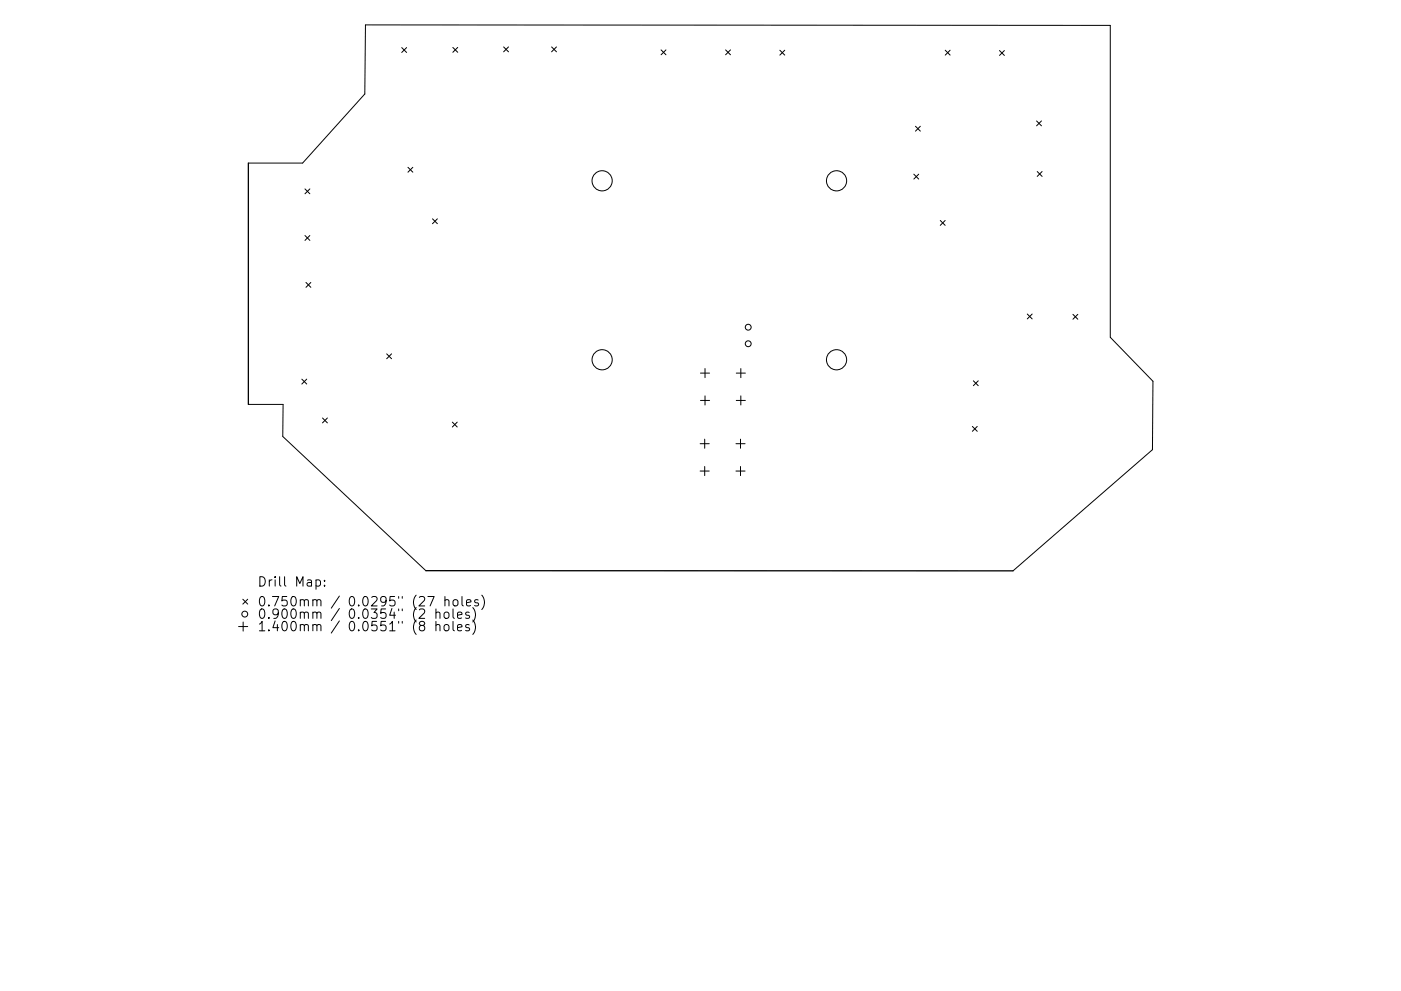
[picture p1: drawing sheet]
<svg xmlns="http://www.w3.org/2000/svg" width="297mm" height="210mm" viewBox="0 0 297 210" stroke-linecap="round" stroke-linejoin="round" font-family="sans-serif">
<defs><g id="words">
<g font-size="2.8">
<text x="54.5" y="124.5">Drill Map:</text>
<text x="54.5" y="128.7">0.750mm / 0.0295&quot; (27 holes)</text>
<text x="54.5" y="131.3">0.900mm / 0.0354&quot; (2 holes)</text>
<text x="54.5" y="133.9">1.400mm / 0.0551&quot; (8 holes)</text>
</g>
</g></defs>
<g fill="none" stroke="#000" stroke-width=".21">
<path d="M85.2 10.1l1 1M86.2 10.1l-1 1M96 10.1l1 1M97 10.1l-1 1M106.8 10l1 1M107.8 10l-1 1M116.9 10l1.1 1M118 10l-1.1 1M140.2 10.6l1 1M141.2 10.6l-1 1M153.8 10.6l1.1 1M154.9 10.6l-1.1 1"/>
<path d="M165.3 10.7l1.1 1M166.4 10.7l-1.1 1M200.4 10.7l1 1M201.4 10.7l-1 1M211.9 10.7l1 1.1M212.9 10.7l-1 1.1M52.7 34.6h11.5l13.1-14.7 .2-14.6 157.9 .1v66.2l9 9.3-.1 14.5-29.5 25.7M86.5 35.5l1 1M87.5 35.5l-1 1M193.7 37l1.1 1M194.1 26.8l1 1M194.8 37l-1.1 1"/>
<path d="M195.1 26.8l-1 1M219.8 25.7l1 1M219.9 36.4l1 1M220.8 25.7l-1 1M220.9 36.4l-1 1M64.7 40.1l1 1M64.7 50l1 1M64.9 59.9l1 1.1M65.7 40.1l-1 1M65.7 50l-1 1M65.9 59.9l-1 1.1M91.7 46.4l1 1.1"/>
<path d="M92.7 46.4l-1 1.1M199.4 46.8l1 1M200.4 46.8l-1 1M82 75.1l1 1M83 75.1l-1 1M148.5 79.2h1.9M149.5 78.2v1.9M156.1 79.2h1.9M157.1 78.2v1.9M217.8 66.6l1 1.1M218.8 66.6l-1 1.1M227.5 66.7l1 1"/>
<path d="M228.5 66.7l-1 1M52.7 85.8h7.3v6.8l30.3 28.5M64 80.4l1 1.1M65 80.4l-1 1.1M68.4 88.7l1 1M69.4 88.7l-1 1M95.9 89.6l1 1M96.9 89.6l-1 1M148.4 94.1h2M148.4 99.9h2M148.5 85h1.9M149.4 93.2v1.9"/>
<path d="M149.4 99v1.9M149.5 84v1.9M156 94.1h2M156 99.9h2M156.1 85h1.9M157 93.2v1.9M157 99v1.9M157.1 84v1.9M206.2 90.5l1 1M206.4 80.8l1 1M207.2 90.5l-1 1M207.4 80.8l-1 1"/>
<path d="M50.6 132.9h1.9M51.5 127.1l1 1.1M51.6 132v1.9M52.5 127.1l-1 1.1M67 123.1l.6-.1 .4 .4v.6l-.2 .3h-.8M68.8 124.2v.2M68.8 123.1v.2M90.7 126.6h1.3l-.8 2M92.4 130.1a.5 .5 0 0 1 .9 0v1.1M92.4 132.7a.5 .5 0 0 1 .9 .1v1M92.4 129.2v2M92.4 131.8v2"/>
<path d="M94.2 130.1a.54 .54 0 0 1 .6-.2 .54 .54 0 0 1 .4 .3v.6a.54 .54 0 0 1-.5 .4 .54 .54 0 0 1-.6-.4zM94.2 132.7a.54 .54 0 0 1 .6-.2 .54 .54 0 0 1 .4 .4v.6a.54 .54 0 0 1-.5 .4 .54 .54 0 0 1-.6-.4zM94.3 127.4l.3-.2 .5 .1 .1 1.3M94.3 126.6v2M96 129.2v1.7l.3 .3M96 131.8v1.8l.3 .2M96.1 127.4l.3-.2a.54 .54 0 0 1 .7 .4v.6a.54 .54 0 0 1-.5 .4 .54 .54 0 0 1-.6-.4zM97 130.5l1-.2-.1-.3-.6-.1-.3 .2 .1 1h.8M97 133.2l1-.2-.1-.4-.6-.1-.3 .3 .1 .9h.8M98 126.6v1.7l.2 .3M98.9 127.9l1-.2-.1-.4-.6-.1-.3 .3 .1 1h.8M99.5 130l-.5-.1-.3 .2 .1 .3 .7 .2v.5h-.8"/>
<path d="M99.5 132.6l-.5-.1-.3 .3 .1 .3 .7 .2v.4h-.8M100.2 128.9a2.29 2.29 0 0 1 0 3.1M100.2 131.6a2.29 2.29 0 0 1 0 3M101.4 127.3l-.5-.1-.3 .3 .1 .3 .7 .2v.5h-.8M102.1 126.3a2.29 2.29 0 0 1 0 3"/>
<circle cx="127.7" cy="38.4" r="2.14"/>
<circle cx="177.4" cy="38.4" r="2.14"/>
<circle cx="127.7" cy="76.3" r="2.14"/>
<circle cx="158.6" cy="69.4" r=".62"/>
<circle cx="158.6" cy="72.9" r=".62"/>
<circle cx="177.4" cy="76.3" r="2.14"/>
<circle cx="51.9" cy="130.3" r=".62"/>
</g>
<path d="M52.7 34.6v51.2M90.3 121.1h124.5" fill="none" stroke="#000" stroke-width=".28"/>
<use href="#words"/>
</svg>
